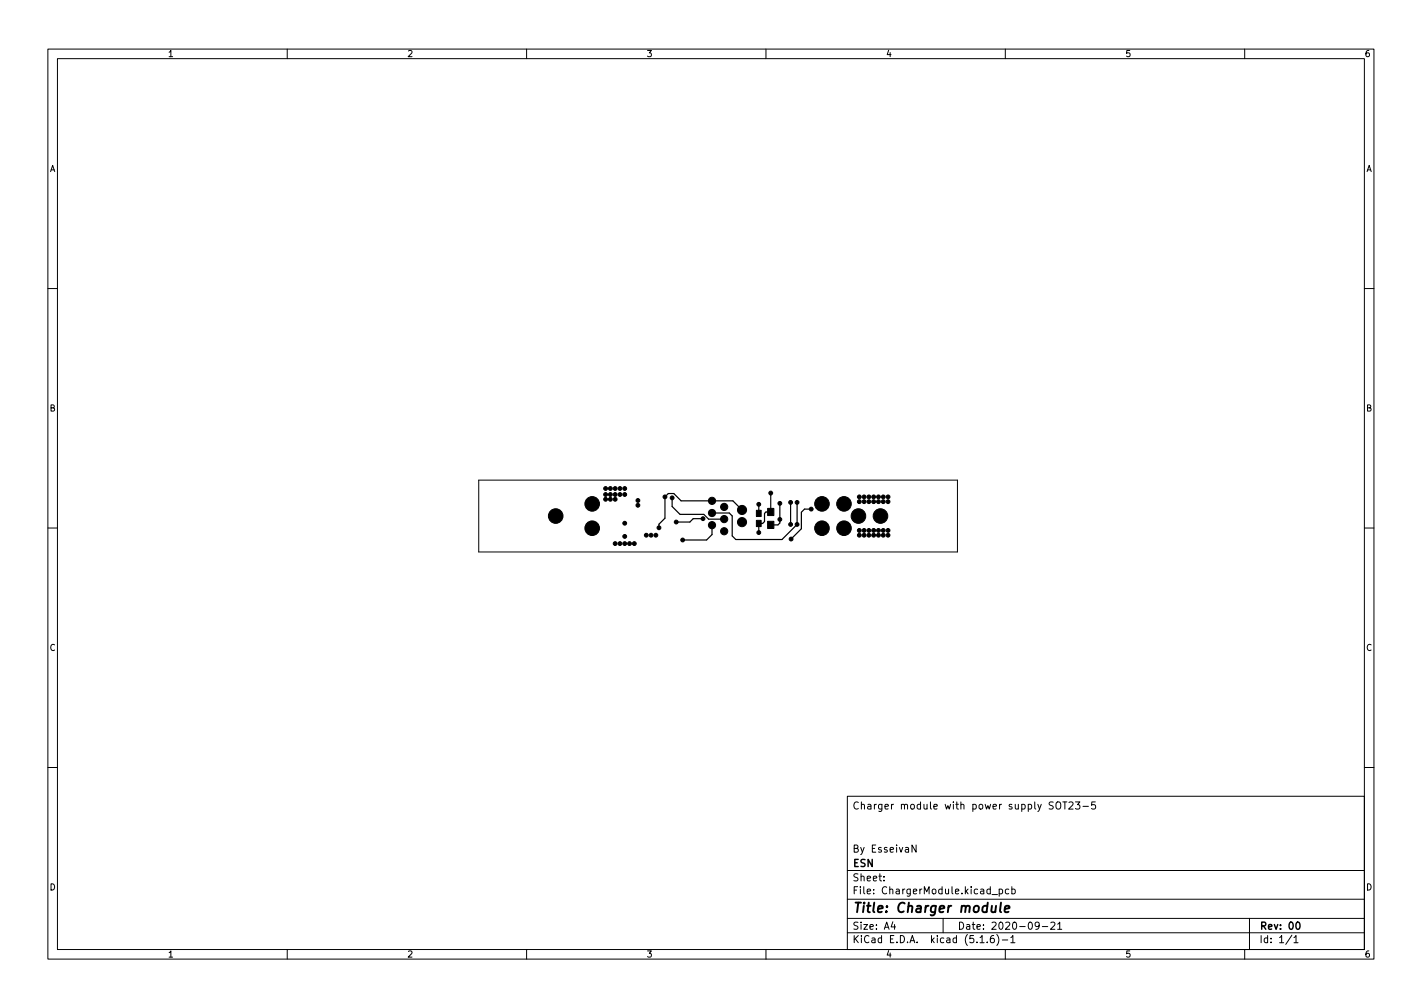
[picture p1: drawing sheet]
<svg xmlns="http://www.w3.org/2000/svg" width="297mm" height="210mm" viewBox="0 0 297 210" stroke-linecap="round" stroke-linejoin="round" font-family="sans-serif">
<defs><g id="words">
<text font-size="2.8" x="178" y="190.6">Title: Charger module</text>
<g font-size="2.1">
<text x="178" y="169">Charger module with power supply SOT23-5</text>
<text x="178" y="178">By EsseivaN</text>
<text x="178" y="184">Sheet:</text>
<text x="178" y="181">ESN</text>
<text x="178" y="186.7">File: ChargerModule.kicad_pcb</text>
<text x="178" y="196.9">KiCad E.D.A. kicad (5.1.6)-1</text>
<text x="178" y="194.1">Size: A4</text>
<text x="200" y="194.1">Date: 2020-09-21</text>
<text x="263" y="194.1">Rev: 00</text>
<text x="263" y="196.9">Id: 1/1</text>
</g>
<g font-size="1.8">
<text x="35" y="11.9">1</text>
<text x="85" y="11.9">2</text>
<text x="135" y="11.9">3</text>
<text x="185" y="11.9">4</text>
<text x="235" y="11.9">5</text>
<text x="285" y="11.9">6</text>
<text x="10.3" y="35.9">A</text>
<text x="285.3" y="35.9">A</text>
<text x="10.3" y="85.9">B</text>
<text x="285.3" y="85.9">B</text>
<text x="10.3" y="135.9">C</text>
<text x="285.3" y="135.9">C</text>
<text x="10.3" y="185.9">D</text>
<text x="285.3" y="185.9">D</text>
<text x="35" y="199.9">1</text>
<text x="85" y="199.9">2</text>
<text x="135" y="199.9">3</text>
<text x="185" y="199.9">4</text>
<text x="235" y="199.9">5</text>
<text x="285" y="199.9">6</text>
</g>
</g></defs>
<g fill="none" stroke="#000" stroke-width=".21">
<path d="M10 10.2h277v190.1h-277zM12 12.2h273v186.1h-273zM60 10.2v2M110 10.2v2M160 10.2v2M210 10.2v2M260 10.2v2M10 60.2h2M285 60.2h2M10 110.2h2M100 100.2h100v15h-100zM285 110.2h2"/>
<path d="M10 160.2h2M177 166.3h108v32h-108zM191.4 176.4v1.5l-.9-1.5v1.5M220 167.5l-.6-.1-.2 .2v.4l.7 .3 .1 .3-.3 .3h-.6M220.6 167.6l.3-.2a.5 .5 0 0 1 .7 .5v.5a.5 .5 0 0 1-.5 .6 .5 .5 0 0 1-.5-.6zM222 167.4h.9M222.4 167.4v1.5M223.3 167.6l.6-.2 .2 .5-.9 1h.9M224.6 167.4h1l-.5 .6 .4 .1v.7l-.2 .1-.7-.1M226.2 168.4h1.2M228.8 167.4h-.7l-.1 .7 .2-.1 .5 .1 .2 .2-.1 .5-.2 .1-.6-.1M285 160.2h2"/>
<path d="M60 198.3v2M110 198.3v2M160 198.3v2M177 194.8h108M177 191.8h108M177 187.8h108M177 181.8h108M184.6 183.8v.1M184.6 183v.1M186.5 192.5l-.4 1h1M186.9 193v1M197 191.8v3"/>
<path d="M204.7 195.8l.4-.5v1.5M204.7 196.8h.9M206.2 196.7v.1M207.2 186.8h1.2M207.6 195.3l-.5 .1a1.01 1.01 0 0 0 0 1.4l.5-.1 .1-.5-.3-.3-.4 .1-.1 .2M208.2 195.1a1.72 1.72 0 0 1 0 2.3M208.7 185.7l.4-.1 .3 .3-.1 .7h-.6M208.7 185.6v1.5M209.4 196.3h1.1M210 198.3v2M210.7 185.7l-.4-.1-.3 .3 .1 .7h.6M211.1 195.8l.5-.5v1.5"/>
<path d="M211.1 196.8h.9M211.4 185.7l.4-.1 .3 .3-.2 .7h-.5M211.4 185.1v1.5M217.1 193.2l-.3 .3-.4-.1-.2-.2 .2-.6 .4-.1 .2 .2a.99 .99 0 0 1-.4 1.3h-.2M217.7 193.5h1.2M219.5 192.7l.6-.2 .3 .5-1 1h1M220.9 193l.5-.5v1.5M220.9 194h.9M260 198.3v2M261 191.8v6.5M269.9 195.3l-1.3 1.9M270.3 195.8l.4-.5v1.5"/>
<path d="M270.3 196.8h.8"/>
</g>
<path d="M270.9 192.6l.2-.1a.8 .8 0 0 1 .5 .8 .8 .8 0 0 1-.5 .7 1 1 0 0 1-.2-1.4z" fill="none" stroke="#000" stroke-width=".3"/>
<path d="M207.2 189.1l-.1 1.3 .5 .1 .3-.2M208.1 189.1l-.2 1.4M209.1 188.5l-.2 1.7 .2 .3M209.9 189.8l1-.2-.1-.4-.5-.1-.4 .3v1h.8" fill="none" stroke="#000" stroke-width=".4"/>
<g fill="#000" stroke="#000" stroke-width=".21">
<path d="M158 108.6h1v1.3h-1zM158 106.5h1v1.3h-1zM160.3 108.8h1.3v1.5h-1.3zM160.3 106.1h1.3v1.5h-1.3z"/>
<circle cx="116.1" cy="107.7" r="1.52"/>
<circle cx="123.7" cy="105.2" r="1.52"/>
<circle cx="123.7" cy="110.3" r="1.52"/>
<circle cx="126.5" cy="102" r=".4"/>
<circle cx="126.5" cy="104.2" r=".4"/>
<circle cx="126.5" cy="103.2" r=".4"/>
<circle cx="127.5" cy="102" r=".4"/>
<circle cx="127.5" cy="104.2" r=".4"/>
<circle cx="127.5" cy="103.2" r=".4"/>
<circle cx="128.5" cy="102" r=".4"/>
<circle cx="128.5" cy="103.2" r=".4"/>
<circle cx="128.5" cy="113.5" r=".4"/>
<circle cx="128.5" cy="104.2" r=".4"/>
<circle cx="129.5" cy="102" r=".4"/>
<circle cx="129.5" cy="113.5" r=".4"/>
<circle cx="129.5" cy="103.2" r=".4"/>
<circle cx="130.5" cy="102" r=".4"/>
<circle cx="130.5" cy="112" r=".4"/>
<circle cx="130.5" cy="109.2" r=".4"/>
<circle cx="130.5" cy="113.5" r=".4"/>
<circle cx="130.5" cy="103.2" r=".4"/>
<circle cx="131.5" cy="113.5" r=".4"/>
<circle cx="132.5" cy="113.5" r=".4"/>
<circle cx="133.2" cy="105.5" r=".4"/>
<circle cx="133.2" cy="104.5" r=".4"/>
<circle cx="135" cy="111.7" r=".4"/>
<circle cx="136" cy="111.7" r=".4"/>
<circle cx="137" cy="111.7" r=".4"/>
<circle cx="137.6" cy="110.2" r=".4"/>
<circle cx="138.9" cy="103.7" r=".4"/>
<circle cx="140.4" cy="103.9" r=".4"/>
<circle cx="141.3" cy="109" r=".4"/>
<circle cx="142.6" cy="112.7" r=".4"/>
<circle cx="146.9" cy="108.3" r=".4"/>
<circle cx="148.7" cy="109.7" r=".75"/>
<circle cx="148.7" cy="104.6" r=".75"/>
<circle cx="148.7" cy="107.1" r=".75"/>
<circle cx="151.3" cy="110.9" r=".75"/>
<circle cx="151.3" cy="108.4" r=".75"/>
<circle cx="151.3" cy="105.8" r=".75"/>
<circle cx="155" cy="106.5" r=".95"/>
<circle cx="155" cy="109" r=".95"/>
<circle cx="158.5" cy="105.3" r=".4"/>
<circle cx="158.5" cy="111.2" r=".4"/>
<circle cx="161" cy="102.9" r=".4"/>
<circle cx="162.9" cy="105.1" r=".4"/>
<circle cx="162.9" cy="108.4" r=".4"/>
<circle cx="165.2" cy="109.5" r=".4"/>
<circle cx="165.2" cy="104.9" r=".4"/>
<circle cx="165.3" cy="112.5" r=".4"/>
<circle cx="166.5" cy="109.5" r=".4"/>
<circle cx="166.5" cy="104.9" r=".4"/>
<circle cx="169.4" cy="106.3" r=".4"/>
<circle cx="171.7" cy="105.2" r="1.52"/>
<circle cx="171.7" cy="110.3" r="1.52"/>
<circle cx="176.3" cy="105.2" r="1.52"/>
<circle cx="176.3" cy="110.3" r="1.52"/>
<circle cx="179.3" cy="107.7" r="1.52"/>
<circle cx="179.5" cy="103.7" r=".4"/>
<circle cx="179.5" cy="104.7" r=".4"/>
<circle cx="179.5" cy="110.7" r=".4"/>
<circle cx="179.5" cy="111.7" r=".4"/>
<circle cx="180.5" cy="103.7" r=".4"/>
<circle cx="180.5" cy="104.7" r=".4"/>
<circle cx="180.5" cy="110.7" r=".4"/>
<circle cx="180.5" cy="111.7" r=".4"/>
<circle cx="181.5" cy="103.7" r=".4"/>
<circle cx="181.5" cy="104.7" r=".4"/>
<circle cx="181.5" cy="110.7" r=".4"/>
<circle cx="181.5" cy="111.7" r=".4"/>
<circle cx="182.5" cy="103.7" r=".4"/>
<circle cx="182.5" cy="104.7" r=".4"/>
<circle cx="182.5" cy="110.7" r=".4"/>
<circle cx="182.5" cy="111.7" r=".4"/>
<circle cx="183.5" cy="103.7" r=".4"/>
<circle cx="183.5" cy="110.7" r=".4"/>
<circle cx="183.5" cy="104.7" r=".4"/>
<circle cx="183.5" cy="111.7" r=".4"/>
<circle cx="183.9" cy="107.7" r="1.52"/>
<circle cx="184.5" cy="103.7" r=".4"/>
<circle cx="184.5" cy="110.7" r=".4"/>
<circle cx="184.5" cy="104.7" r=".4"/>
<circle cx="184.5" cy="111.7" r=".4"/>
<circle cx="185.5" cy="103.7" r=".4"/>
<circle cx="185.5" cy="110.7" r=".4"/>
<circle cx="185.5" cy="104.7" r=".4"/>
<circle cx="185.5" cy="111.7" r=".4"/>
</g>
<path d="M140.4 103.9v1.8l1.7 1.7h4.9l1 1h3.3M146.9 108.3h-2.1l-.7 .7h-2.9M148.7 109.7v1.9l-1.1 1.1h-5M155 106.5l-1.9-1.9h-10.8l-1.5-1.6h-1.2l-.7 .7v4.5l-1.3 1.2v.8M158.5 105.3v1.9M161 102.9v4h-1l-.3 .3v1.7l-.4 .4h-.8v1.9M162.9 105.1v4.1l-.4 .4h-1.5M165.2 104.9v4.6M166.5 104.9v4.6l-3.2 3.1h-9.6l-.8-.7v-4.2l-.6-.6h-3.6M169.5 106.3h-1.5l-.6 .6v3.5l-2.1 2.1" fill="none" stroke="#000" stroke-width=".25"/>
<use href="#words"/>
</svg>
